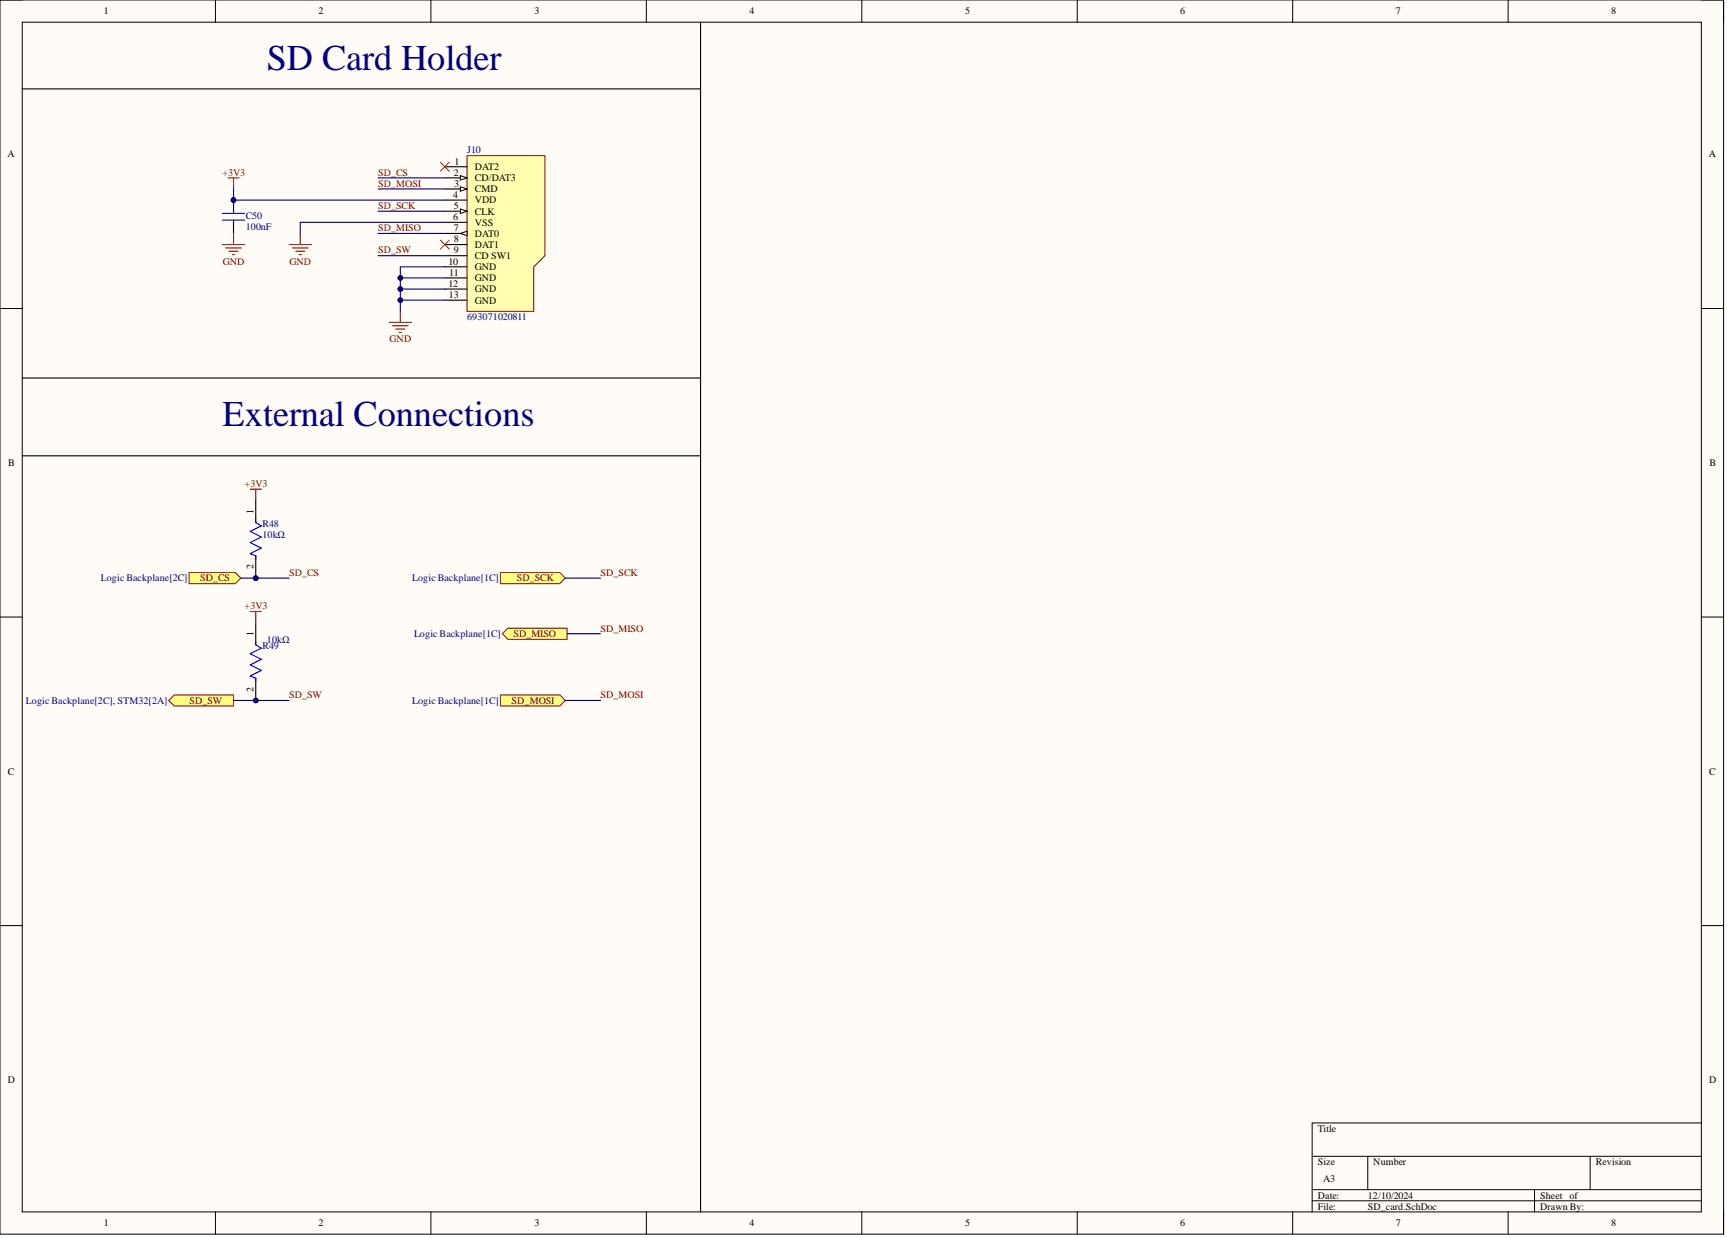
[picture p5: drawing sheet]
<svg xmlns="http://www.w3.org/2000/svg" width="393mm" height="282mm" viewBox="0 0 393 282" stroke-linecap="round" stroke-linejoin="round" font-family="sans-serif">
<defs><g id="words">
<g font-size="8.3" fill="#000080">
<text x="60.8" y="15.9">SD Card Holder</text>
<text x="50.7" y="96.9">External Connections</text>
</g>
<g font-size="2.3">
<text x="23.6" y="3.3">1</text>
<text x="72.5" y="3.3">2</text>
<text x="121.7" y="3.3">3</text>
<text x="170.7" y="3.3">4</text>
<text x="219.8" y="3.3">5</text>
<text x="268.8" y="3.3">6</text>
<text x="317.9" y="3.3">7</text>
<text x="367" y="3.3">8</text>
<text x="1.7" y="35.9">A</text>
<text x="389.2" y="35.9">A</text>
<text x="103.3" y="40">2</text>
<text x="103.5" y="37.5">1</text>
<text x="108.1" y="41.3">CD/DAT3</text>
<text x="108.1" y="38.7">DAT2</text>
<text x="103.3" y="45.1">4</text>
<text x="103.3" y="47.6">5</text>
<text x="103.4" y="42.5">3</text>
<text x="108.1" y="43.8">CMD</text>
<text x="108.1" y="46.3">VDD</text>
<text x="103.3" y="50.1">6</text>
<text x="103.3" y="52.6">7</text>
<text x="108.1" y="48.9">CLK</text>
<text x="108.1" y="51.4">VSS</text>
<text x="108.1" y="53.9">DAT0</text>
<text x="103.3" y="55.2">8</text>
<text x="103.3" y="57.7">9</text>
<text x="108.1" y="56.4">DAT1</text>
<text x="108.1" y="59">CD SW1</text>
<text x="102.2" y="60.2">10</text>
<text x="102.2" y="65.3">12</text>
<text x="102.3" y="62.8">11</text>
<text x="108.1" y="61.5">GND</text>
<text x="108.1" y="64">GND</text>
<text x="102.2" y="67.8">13</text>
<text x="108.1" y="66.6">GND</text>
<text x="108.1" y="69.1">GND</text>
<text x="1.9" y="106.1">B</text>
<text x="389.4" y="106.1">B</text>
<text x="57.7" y="116.9" transform="rotate(-90 57.7 116.9)">1</text>
<text x="57.7" y="129.6" transform="rotate(-90 57.7 129.6)">2</text>
<text x="57.7" y="144.8" transform="rotate(-90 57.7 144.8)">1</text>
<text x="57.7" y="157.5" transform="rotate(-90 57.7 157.5)">2</text>
<text x="1.8" y="176.4">C</text>
<text x="389.3" y="176.4">C</text>
<text x="1.8" y="246.6">D</text>
<text x="389.3" y="246.6">D</text>
<text x="300.1" y="257.7">Title</text>
<text x="300.1" y="265.3">Size</text>
<text x="301.4" y="269.1">A3</text>
<text x="312.8" y="265.3">Number</text>
<text x="363.4" y="265.3">Revision</text>
<text x="300.1" y="272.9">Date:</text>
<text x="300.1" y="275.4">File:</text>
<text x="311.5" y="272.9">12/10/2024</text>
<text x="311.5" y="275.4">SD_card.SchDoc</text>
<text x="350.8" y="272.9">Sheet of</text>
<text x="350.8" y="275.4">Drawn By:</text>
<text x="23.6" y="279.2">1</text>
<text x="72.5" y="279.2">2</text>
<text x="121.7" y="279.2">3</text>
<text x="170.7" y="279.2">4</text>
<text x="219.8" y="279.2">5</text>
<text x="268.8" y="279.2">6</text>
<text x="317.9" y="279.2">7</text>
<text x="367" y="279.2">8</text>
</g>
<g font-size="2.3" fill="#000080">
<text x="106.4" y="34.9">J10</text>
<text x="56" y="49.9">C50</text>
<text x="56" y="52.4">100nF</text>
<text x="106.4" y="72.9">693071020811</text>
<text x="59.8" y="120">R48</text>
<text x="59.8" y="122.5">10kΩ</text>
<text x="23" y="132.4">Logic Backplane[2C]</text>
<text x="93.9" y="132.4">Logic Backplane[1C]</text>
<text x="59.8" y="147.8">R49</text>
<text x="60.8" y="146.3">10kΩ</text>
<text x="94.3" y="145">Logic Backplane[1C]</text>
<text x="5.9" y="160.2">Logic Backplane[2C], STM32[2A]</text>
<text x="93.9" y="160.2">Logic Backplane[1C]</text>
</g>
<g font-size="2.3" fill="#800000">
<text x="50.7" y="40">+3V3</text>
<text x="86.1" y="40">SD_CS</text>
<text x="86.1" y="42.5">SD_MOSI</text>
<text x="86.1" y="47.6">SD_SCK</text>
<text x="86.1" y="52.6">SD_MISO</text>
<text x="86.1" y="57.7">SD_SW</text>
<text x="50.7" y="60.2">GND</text>
<text x="65.9" y="60.2">GND</text>
<text x="88.7" y="78">GND</text>
<text x="55.7" y="110.9">+3V3</text>
<text x="65.9" y="131.1">SD_CS</text>
<text x="136.8" y="131.1">SD_SCK</text>
<text x="45.6" y="132.4">SD_CS</text>
<text x="117.7" y="132.4">SD_SCK</text>
<text x="55.7" y="138.7">+3V3</text>
<text x="136.8" y="143.8">SD_MISO</text>
<text x="116.9" y="145">SD_MISO</text>
<text x="43.1" y="160.2">SD_SW</text>
<text x="65.9" y="159">SD_SW</text>
<text x="116.5" y="160.2">SD_MOSI</text>
<text x="136.8" y="159">SD_MOSI</text>
</g>
</g></defs>
<path d="M0 0h392.6v281h-392.6z" fill-rule="evenodd" fill="#fffcf8"/>
<path d="M0 0h392.6v281h-392.6z" fill="none" stroke="#000" stroke-width=".23"/>
<path d="M5.1 5.1h382.4v270.8h-382.4z" fill-rule="evenodd" fill="#fffcf8"/>
<g fill="none" stroke="#000" stroke-width=".23">
<path d="M0 0h5.1M49.1 0v5.1M98.1 0v5.1M147.2 0v5.1M196.3 0v5.1M245.4 0v5.1M294.4 0v5.1M343.5 0v5.1M387.5 0h5.1v5.1M5.1 5.1h382.4v270.8h-382.4zM0 70.2h5.1M387.5 70.2h5.1"/>
<path d="M0 140.5h5.1M387.5 140.5h5.1M0 210.7h5.1M387.5 210.7h5.1M387.5 255.7h-88.6v20.2M49.1 275.9v5.1M98.1 275.9v5.1M147.2 275.9v5.1M196.3 275.9v5.1M245.4 275.9v5.1M294.4 275.9v5.1M298.9 263.3h88.6"/>
<path d="M298.9 270.9h88.6M298.9 273.4h88.6M311.5 263.3v7.6M343.5 275.9v5.1M349.5 270.9v5M362.2 263.3v7.6M392.6 275.9v5.1"/>
</g>
<path d="M106.4 35.4h17.7v22.8l-2.5 2.5v10.2h-15.2z" fill-rule="evenodd" fill="#ffffb0"/>
<path d="M106.4 35.4h17.7v22.8l-2.5 2.5v10.2h-15.2z" fill="none" stroke="#800000" stroke-width=".23"/>
<path d="M101.3 40.5h5.1" fill="none" stroke="#000" stroke-width=".25"/>
<path d="M104.9 40l1.5 .5-1.5 .5z" fill="#f8fcff"/>
<path d="M104.9 40l1.5 .5-1.5 .5z" fill="none" stroke="#000" stroke-width=".23"/>
<path d="M101.3 38h5.1M101.3 43h5.1" fill="none" stroke="#000" stroke-width=".25"/>
<path d="M104.9 42.5l1.5 .5-1.5 .5z" fill="#f8fcff"/>
<path d="M104.9 42.5l1.5 .5-1.5 .5z" fill="none" stroke="#000" stroke-width=".23"/>
<path d="M101.3 45.6h5.1M101.3 48.1h5.1" fill="none" stroke="#000" stroke-width=".25"/>
<path d="M104.9 47.6l1.5 .5-1.5 .5z" fill="#f8fcff"/>
<path d="M104.9 47.6l1.5 .5-1.5 .5z" fill="none" stroke="#000" stroke-width=".23"/>
<path d="M101.3 50.6h5.1M101.3 53.2h5.1" fill="none" stroke="#000" stroke-width=".25"/>
<path d="M104.9 53.2l1.5-.6v1.1z" fill="#f8fcff"/>
<path d="M104.9 53.2l1.5-.6v1.1z" fill="none" stroke="#000" stroke-width=".23"/>
<path d="M101.3 55.7h5.1M101.3 58.2h5.1M101.3 60.7h5.1M101.3 63.3h5.1M101.3 65.8h5.1M101.3 68.3h5.1" fill="none" stroke="#000" stroke-width=".25"/>
<path d="M51.9 40.5h2.6M53.2 40.5v2.5M65.9 55.7h5M66.6 56.4h3.6M67.4 57.2h2M68.1 58h.5M68.4 53.2v2.5M88.6 73.4h5.1M89.4 74.2h3.6M90.2 74.9h2M90.9 75.7h.5M91.2 70.9v2.5" fill="none" stroke="#800000" stroke-width=".25"/>
<path d="M100.3 37l2 2M102.3 37l-2 2M100.3 54.7l2 2M102.3 54.7l-2 2" fill="none" stroke="#f00" stroke-width=".23"/>
<path d="M43.1 130.4h10.5l1.3 1.2-1.3 1.3h-10.5z" fill-rule="evenodd" fill="#ffff80"/>
<path d="M43.1 130.4h10.5l1.3 1.2-1.3 1.3h-10.5z" fill="none" stroke="#800000" stroke-width=".23"/>
<path d="M114 158.2h13.5l1.3 1.3-1.3 1.2h-13.5z" fill-rule="evenodd" fill="#ffff80"/>
<path d="M114 158.2h13.5l1.3 1.3-1.3 1.2h-13.5z" fill="none" stroke="#800000" stroke-width=".23"/>
<path d="M114 130.4h13.5l1.3 1.2-1.3 1.3h-13.5z" fill-rule="evenodd" fill="#ffff80"/>
<path d="M114 130.4h13.5l1.3 1.2-1.3 1.3h-13.5z" fill="none" stroke="#800000" stroke-width=".23"/>
<path d="M114.4 144.3l1.3-1.3h13.5v2.6h-13.5z" fill-rule="evenodd" fill="#ffff80"/>
<path d="M114.4 144.3l1.3-1.3h13.5v2.6h-13.5z" fill="none" stroke="#800000" stroke-width=".23"/>
<path d="M38.4 159.5l1.3-1.3h13.5v2.5h-13.5z" fill-rule="evenodd" fill="#ffff80"/>
<path d="M38.4 159.5l1.3-1.3h13.5v2.5h-13.5z" fill="none" stroke="#800000" stroke-width=".23"/>
<circle cx="53.2" cy="45.6" r=".51" fill="#000080"/>
<circle cx="53.2" cy="45.6" r=".51" fill="none" stroke="#000080" stroke-width=".23"/>
<path d="M50.7 50.1h5M50.7 48.6h5M53.2 48.1v.5M53.2 50.1v.5" fill="none" stroke="#00f" stroke-width=".25"/>
<path d="M53.2 45.6v2.5M53.2 50.6v2.6" fill="none" stroke="#000" stroke-width=".25"/>
<circle cx="53.2" cy="45.6" r=".51" fill="#000080"/>
<circle cx="53.2" cy="45.6" r=".51" fill="none" stroke="#000080" stroke-width=".23"/>
<path d="M50.7 55.7h5M51.4 56.4h3.6M52.2 57.2h2M52.9 58h.5M53.2 53.2v2.5" fill="none" stroke="#800000" stroke-width=".25"/>
<circle cx="58.3" cy="131.6" r=".51" fill="#000080"/>
<circle cx="58.3" cy="131.6" r=".51" fill="none" stroke="#000080" stroke-width=".23"/>
<path d="M58.3 113.9v5.1M58.3 126.6v5" fill="none" stroke="#000" stroke-width=".25"/>
<circle cx="58.3" cy="131.6" r=".51" fill="#000080"/>
<circle cx="58.3" cy="131.6" r=".51" fill="none" stroke="#000080" stroke-width=".23"/>
<path d="M58.3 118.2v.8l1.2 .7-2.5 1.3 2.5 1.3-2.5 1.2 2.5 1.3-2.5 1.3 1.3 .5v.7" fill="none" stroke="#00f" stroke-width=".25"/>
<path d="M57 111.4h2.5M58.3 111.4v2.5" fill="none" stroke="#800000" stroke-width=".25"/>
<circle cx="58.3" cy="159.5" r=".51" fill="#000080"/>
<circle cx="58.3" cy="159.5" r=".51" fill="none" stroke="#000080" stroke-width=".23"/>
<path d="M58.3 141.8v5M58.3 154.4v5.1" fill="none" stroke="#000" stroke-width=".25"/>
<circle cx="58.3" cy="159.5" r=".51" fill="#000080"/>
<circle cx="58.3" cy="159.5" r=".51" fill="none" stroke="#000080" stroke-width=".23"/>
<path d="M58.3 146.1v.7l1.2 .8-2.5 1.2 2.5 1.3-2.5 1.3 2.5 1.2-2.5 1.3 1.3 .5v.8" fill="none" stroke="#00f" stroke-width=".25"/>
<path d="M57 139.2h2.5M58.3 139.2v2.6" fill="none" stroke="#800000" stroke-width=".25"/>
<path d="M159.6 5.1v270.8M5.1 20.2h154.5M5.1 86.1h154.5M5.1 103.8h154.5" fill="none" stroke="#000" stroke-width=".25"/>
<path d="M101.3 68.3h-10.1v2.6" fill="none" stroke="#000080" stroke-width=".25"/>
<circle cx="91.2" cy="68.3" r=".51" fill="#000080"/>
<circle cx="91.2" cy="68.3" r=".51" fill="none" stroke="#000080" stroke-width=".23"/>
<path d="M101.3 65.8h-10.1v2.5" fill="none" stroke="#000080" stroke-width=".25"/>
<circle cx="91.2" cy="68.3" r=".51" fill="#000080"/>
<circle cx="91.2" cy="68.3" r=".51" fill="none" stroke="#000080" stroke-width=".23"/>
<circle cx="91.2" cy="65.8" r=".51" fill="#000080"/>
<circle cx="91.2" cy="65.8" r=".51" fill="none" stroke="#000080" stroke-width=".23"/>
<path d="M101.3 63.3h-10.1v2.5" fill="none" stroke="#000080" stroke-width=".25"/>
<circle cx="91.2" cy="65.8" r=".51" fill="#000080"/>
<circle cx="91.2" cy="65.8" r=".51" fill="none" stroke="#000080" stroke-width=".23"/>
<circle cx="91.2" cy="63.3" r=".51" fill="#000080"/>
<circle cx="91.2" cy="63.3" r=".51" fill="none" stroke="#000080" stroke-width=".23"/>
<path d="M101.3 60.7h-10.1v2.6" fill="none" stroke="#000080" stroke-width=".25"/>
<circle cx="91.2" cy="63.3" r=".51" fill="#000080"/>
<circle cx="91.2" cy="63.3" r=".51" fill="none" stroke="#000080" stroke-width=".23"/>
<path d="M53.2 43v2.6M101.3 50.6h-32.9v2.6" fill="none" stroke="#000080" stroke-width=".25"/>
<circle cx="53.2" cy="45.6" r=".51" fill="#000080"/>
<circle cx="53.2" cy="45.6" r=".51" fill="none" stroke="#000080" stroke-width=".23"/>
<path d="M53.2 45.6h48.1" fill="none" stroke="#000080" stroke-width=".25"/>
<circle cx="53.2" cy="45.6" r=".51" fill="#000080"/>
<circle cx="53.2" cy="45.6" r=".51" fill="none" stroke="#000080" stroke-width=".23"/>
<path d="M86.1 40.5h15.2M86.1 43h15.2M86.1 48.1h15.2M86.1 53.2h15.2M86.1 58.2h15.2M54.9 131.6h11" fill="none" stroke="#000080" stroke-width=".25"/>
<circle cx="58.3" cy="131.6" r=".51" fill="#000080"/>
<circle cx="58.3" cy="131.6" r=".51" fill="none" stroke="#000080" stroke-width=".23"/>
<path d="M53.2 159.5h12.7" fill="none" stroke="#000080" stroke-width=".25"/>
<circle cx="58.3" cy="159.5" r=".51" fill="#000080"/>
<circle cx="58.3" cy="159.5" r=".51" fill="none" stroke="#000080" stroke-width=".23"/>
<path d="M128.8 131.6h8M128.8 159.5h8M129.2 144.3h7.6" fill="none" stroke="#000080" stroke-width=".25"/>
<use href="#words"/>
</svg>
